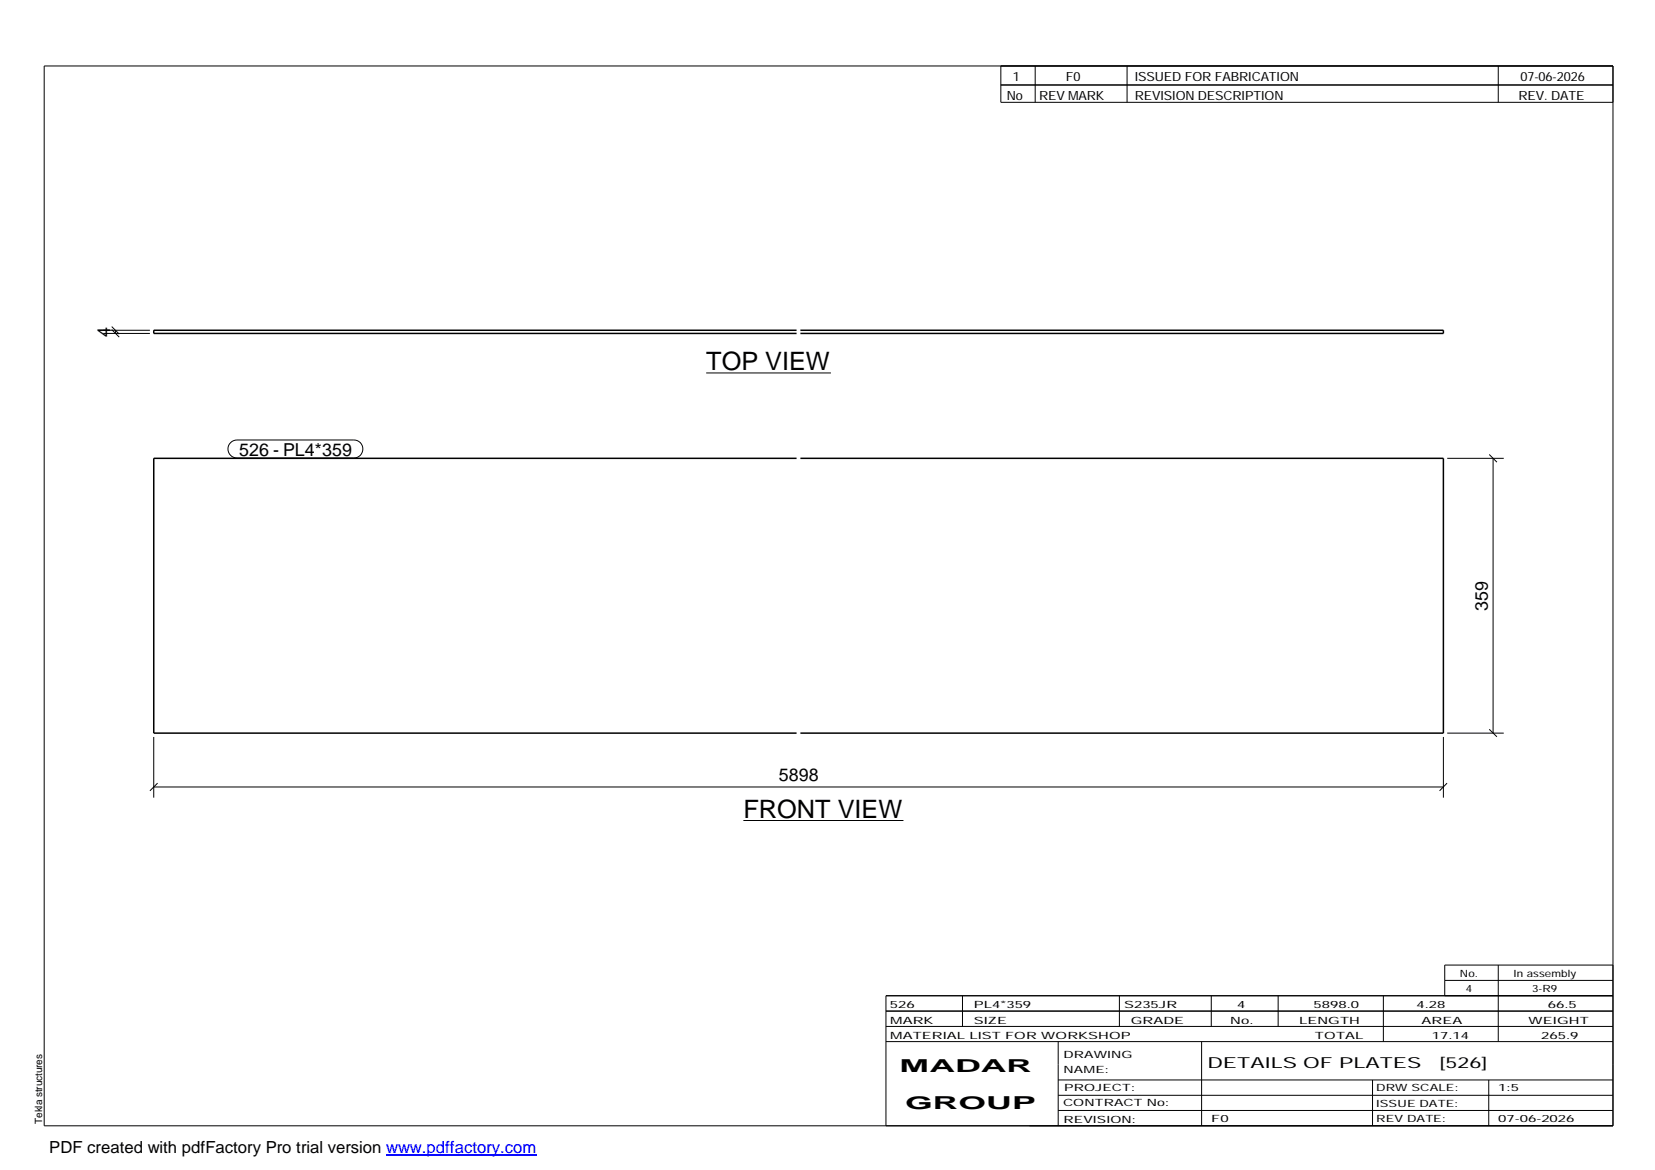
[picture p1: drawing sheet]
<svg xmlns="http://www.w3.org/2000/svg" width="420mm" height="297mm" viewBox="0 0 420 297" stroke-linecap="round" stroke-linejoin="round" font-family="sans-serif">
<defs><g id="words">
<g font-size="6.4">
<text x="179.3" y="94">TOP VIEW</text>
<text x="188.7" y="207.6">FRONT VIEW</text>
</g>
<g font-size="4.5">
<text x="27.9" y="85.5" transform="rotate(-90 27.9 85.5)">4</text>
<text x="60.7" y="115.7">526 - PL4*359</text>
<text x="377.7" y="155" transform="rotate(-90 377.7 155)">359</text>
<text x="197.7" y="198.4">5898</text>
<text x="228.4" y="272.3">MADAR</text>
<text x="229.8" y="281.6">GROUP</text>
</g>
<text font-size="4.2" x="12.5" y="292.7">PDF created with pdfFactory Pro trial version www.pdffactory.com</text>
<g font-size="3.9">
<text x="306.5" y="271.3">DETAILS OF PLATES</text>
<text x="365.4" y="271.3">[526]</text>
</g>
<g font-size="3.2">
<text x="257.1" y="20.5">1</text>
<text x="270.6" y="20.5">F0</text>
<text x="288.1" y="20.5">ISSUED FOR FABRICATION</text>
<text x="386" y="20.5">07-06-2026</text>
<text x="255.6" y="25.5">No</text>
<text x="263.8" y="25.5">REV MARK</text>
<text x="288.1" y="25.5">REVISION DESCRIPTION</text>
<text x="385.5" y="25.5">REV. DATE</text>
</g>
<g font-size="2.5">
<text x="370.6" y="247.9">No.</text>
<text x="372.1" y="251.8">4</text>
<text x="384.3" y="247.9">In assembly</text>
<text x="389" y="251.8">3-R9</text>
<text x="225.9" y="255.9">526</text>
<text x="247.3" y="255.9">PL4*359</text>
<text x="285.4" y="255.9">S235JR</text>
<text x="314.1" y="255.9">4</text>
<text x="333.5" y="255.9">5898.0</text>
<text x="359.6" y="255.9">4.28</text>
<text x="392.9" y="255.9">66.5</text>
<text x="226" y="263.7">MATERIAL LIST FOR WORKSHOP</text>
<text x="226" y="259.9">MARK</text>
<text x="247.2" y="259.9">SIZE</text>
<text x="287.1" y="259.9">GRADE</text>
<text x="312.3" y="259.9">No.</text>
<text x="329.8" y="259.9">LENGTH</text>
<text x="333.8" y="263.7">TOTAL</text>
<text x="360.9" y="259.9">AREA</text>
<text x="363.5" y="263.7">17.14</text>
<text x="388.1" y="259.9">WEIGHT</text>
<text x="391.3" y="263.7">265.9</text>
<text x="270" y="268.5">DRAWING</text>
<text x="270" y="272.5">NAME:</text>
<text x="269.9" y="280.9">CONTRACT No:</text>
<text x="270.2" y="277">PROJECT:</text>
<text x="349.4" y="277.1">DRW SCALE:</text>
<text x="349.4" y="281">ISSUE DATE:</text>
<text x="380.4" y="277.1">1:5</text>
<text x="10.7" y="285.4" transform="rotate(-90 10.7 285.4)">Tekla structures</text>
<text x="270" y="285">REVISION:</text>
<text x="307.5" y="284.8">F0</text>
<text x="349.4" y="284.8">REV DATE:</text>
<text x="380.4" y="284.8">07-06-2026</text>
</g>
</g></defs>
<path d="M202.2 83.8h-163.2v.9h163.2M203.2 83.8h163.2v.9h-163.2M202.2 116.4h-163.2v69.7h163.2M203.2 116.4h163.2v69.7h-163.2" fill="none" stroke="#000" stroke-width=".38"/>
<g fill="none" stroke="#000" stroke-width=".25">
<path d="M11.2 16.7h398.3v269.1h-398.3zM254.1 16.7v9.3h155.4M262.8 16.7v9.3M286.1 16.7v9.3M380.4 16.7v9.3M254.1 21.6h155.4M26.2 84.7h11.9M26.2 83.8h11.9M28.4 83.7l1.9 1.9M28.4 82.9l1.9 1.9M29.3 83.8v.9M179.3 94.7h31.6"/>
<path d="M58.5 112.4l.8-.5 .9-.2h29.6a2.29 2.29 0 0 1 2.3 2.3 2.29 2.29 0 0 1-2.3 2.3h-29.6a2.28 2.28 0 0 1-2.1-1.4 2.28 2.28 0 0 1 .4-2.5zM367.4 116.4h14.4M378.1 115.4l1.9 1.9M379.1 116.4v69.7M39 199.8h327.4M39 187.1v15.4M40 198.8l-1.9 2M366.4 187.1v15.4M367.4 198.8l-1.9 2M367.4 186.1h14.4M378.1 185.2l1.9 1.9M188.7 208.3h40.7"/>
<path d="M224.9 256.7h184.6M244.3 252.8v7.8M284.2 252.8v7.8M307.5 252.8v7.8M324.5 252.8v7.8M351.2 252.8v11.6M366.8 248.9h42.7M380.4 245v19.4M409.5 245h-42.7v7.8M409.5 252.8h-184.6v33M224.9 264.4h184.6M224.9 260.6h184.6"/>
<path d="M268.6 264.4v21.4M268.6 274.2h140.9M268.6 278.1h140.9M305.1 264.4v21.4M348.4 274.2v11.6M378 274.2v11.6M268.6 281.9h140.9"/>
</g>
<path d="M98 293.3h38.2" fill="none" stroke="#00f" stroke-width=".3"/>
<use href="#words"/>
</svg>
